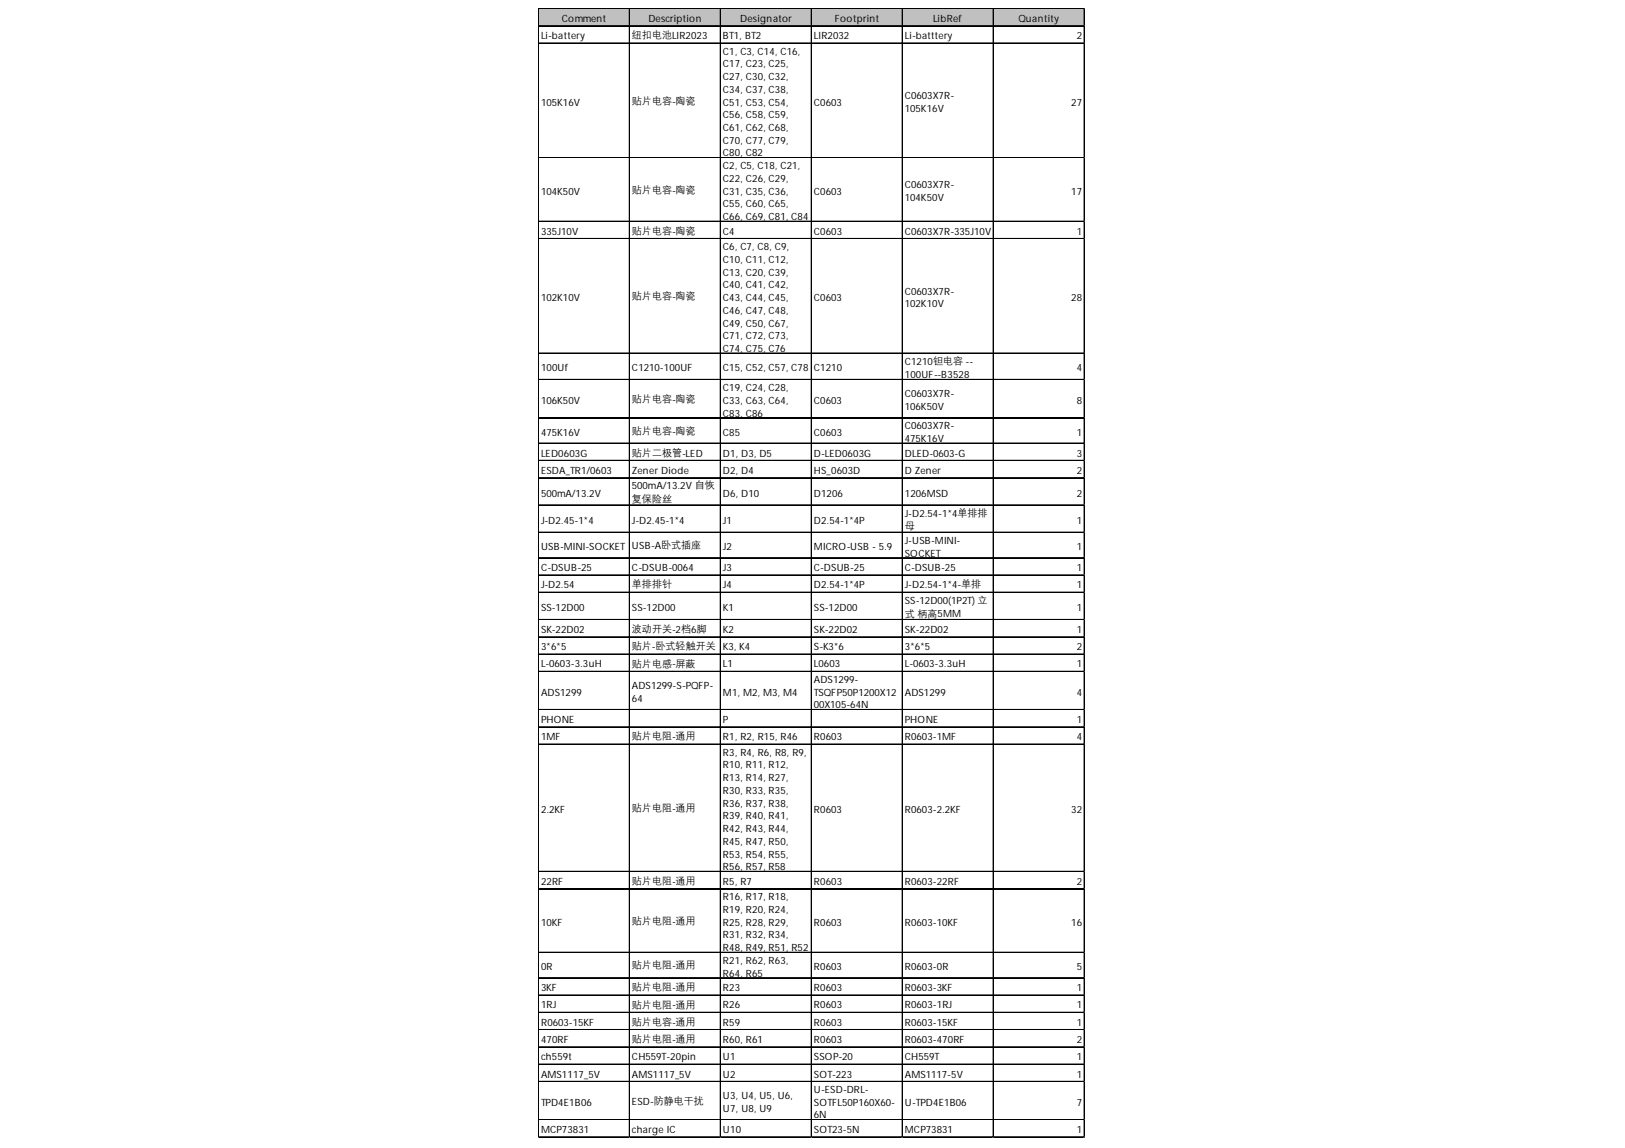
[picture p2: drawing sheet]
<svg xmlns="http://www.w3.org/2000/svg" width="297mm" height="210mm" viewBox="0 0 297 210" stroke-linecap="round" stroke-linejoin="round" font-family="sans-serif">
<defs><g id="words">
<g font-size="1.8">
<text x="102.7" y="4">Comment</text>
<text x="118.5" y="4">Description</text>
<text x="135.3" y="4">Designator</text>
<text x="152.6" y="4">Footprint</text>
<text x="170.6" y="4">LibRef</text>
<text x="186.2" y="4">Quantity</text>
<text x="98.9" y="7.2">Li-battery</text>
<text x="115.5" y="7">纽扣电池LIR2023</text>
<text x="132.1" y="7.2">BT1, BT2</text>
<text x="132.1" y="10">C1, C3, C14, C16,</text>
<text x="148.8" y="7.2">LIR2032</text>
<text x="165.4" y="7.2">Li-batttery</text>
<text x="196.8" y="7.2">2</text>
<text x="132.1" y="12.3">C17, C23, C25,</text>
<text x="132.1" y="14.6">C27, C30, C32,</text>
<text x="132.1" y="17">C34, C37, C38,</text>
<text x="98.9" y="19.3">105K16V</text>
<text x="115.5" y="19">贴片电容-陶瓷</text>
<text x="132.1" y="19.3">C51, C53, C54,</text>
<text x="132.1" y="21.6">C56, C58, C59,</text>
<text x="132.1" y="24">C61, C62, C68,</text>
<text x="148.8" y="19.3">C0603</text>
<text x="165.4" y="18.1">C0603X7R-</text>
<text x="165.4" y="20.5">105K16V</text>
<text x="195.8" y="19.3">27</text>
<text x="132.1" y="26.3">C70, C77, C79,</text>
<text x="132.1" y="28.6">C80, C82</text>
<text x="98.9" y="35.6">104K50V</text>
<text x="115.5" y="35.3">贴片电容-陶瓷</text>
<text x="132.1" y="30.9">C2, C5, C18, C21,</text>
<text x="132.1" y="33.3">C22, C26, C29,</text>
<text x="132.1" y="35.6">C31, C35, C36,</text>
<text x="148.8" y="35.6">C0603</text>
<text x="165.4" y="34.4">C0603X7R-</text>
<text x="195.8" y="35.6">17</text>
<text x="132.1" y="37.9">C55, C60, C65,</text>
<text x="132.1" y="40.2">C66, C69, C81, C84</text>
<text x="165.4" y="36.8">104K50V</text>
<text x="98.9" y="42.9">335J10V</text>
<text x="115.5" y="42.7">贴片电容-陶瓷</text>
<text x="132.1" y="42.9">C4</text>
<text x="132.1" y="45.7">C6, C7, C8, C9,</text>
<text x="148.8" y="42.9">C0603</text>
<text x="165.4" y="42.9">C0603X7R-335J10V</text>
<text x="196.8" y="42.9">1</text>
<text x="132.1" y="48.1">C10, C11, C12,</text>
<text x="132.1" y="50.4">C13, C20, C39,</text>
<text x="132.1" y="52.7">C40, C41, C42,</text>
<text x="165.4" y="53.9">C0603X7R-</text>
<text x="98.9" y="55">102K10V</text>
<text x="115.5" y="54.7">贴片电容-陶瓷</text>
<text x="132.1" y="55">C43, C44, C45,</text>
<text x="132.1" y="57.4">C46, C47, C48,</text>
<text x="132.1" y="59.7">C49, C50, C67,</text>
<text x="148.8" y="55">C0603</text>
<text x="165.4" y="56.2">102K10V</text>
<text x="195.8" y="55">28</text>
<text x="132.1" y="62">C71, C72, C73,</text>
<text x="132.1" y="64.4">C74, C75, C76</text>
<text x="98.9" y="67.8">100Uf</text>
<text x="115.5" y="67.8">C1210-100UF</text>
<text x="132.1" y="67.8">C15, C52, C57, C78</text>
<text x="132.1" y="71.5">C19, C24, C28,</text>
<text x="148.8" y="67.8">C1210</text>
<text x="165.4" y="66.7">C1210钽电容 --</text>
<text x="165.4" y="69.2">100UF--B3528</text>
<text x="196.8" y="67.8">4</text>
<text x="98.9" y="73.8">106K50V</text>
<text x="115.5" y="73.5">贴片电容-陶瓷</text>
<text x="132.1" y="73.8">C33, C63, C64,</text>
<text x="132.1" y="76.2">C83, C86</text>
<text x="148.8" y="73.8">C0603</text>
<text x="165.4" y="72.7">C0603X7R-</text>
<text x="165.4" y="75">106K50V</text>
<text x="196.8" y="73.8">8</text>
<text x="98.9" y="79.6">475K16V</text>
<text x="98.9" y="83.5">LED0603G</text>
<text x="115.5" y="79.3">贴片电容-陶瓷</text>
<text x="115.5" y="83.3">贴片二极管-LED</text>
<text x="132.1" y="79.6">C85</text>
<text x="132.1" y="83.5">D1, D3, D5</text>
<text x="148.8" y="79.6">C0603</text>
<text x="148.8" y="83.5">D-LED0603G</text>
<text x="165.4" y="78.5">C0603X7R-</text>
<text x="165.4" y="80.8">475K16V</text>
<text x="165.4" y="83.5">DLED-0603-G</text>
<text x="196.8" y="79.6">1</text>
<text x="196.8" y="83.5">3</text>
<text x="98.9" y="86.6">ESDA_TR1/0603</text>
<text x="115.5" y="86.6">Zener Diode</text>
<text x="115.5" y="89.5">500mA/13.2V 自恢</text>
<text x="132.1" y="86.6">D2, D4</text>
<text x="148.8" y="86.6">HS_0603D</text>
<text x="165.4" y="86.6">D Zener</text>
<text x="196.8" y="86.6">2</text>
<text x="98.9" y="90.8">500mA/13.2V</text>
<text x="98.9" y="95.8">J-D2.45-1*4</text>
<text x="115.5" y="91.8">复保险丝</text>
<text x="115.5" y="95.8">J-D2.45-1*4</text>
<text x="132.1" y="90.8">D6, D10</text>
<text x="132.1" y="95.8">J1</text>
<text x="148.8" y="90.8">D1206</text>
<text x="148.8" y="95.8">D2.54-1*4P</text>
<text x="165.4" y="90.8">1206MSD</text>
<text x="165.4" y="94.4">J-D2.54-1*4单排排</text>
<text x="196.8" y="90.8">2</text>
<text x="196.8" y="95.8">1</text>
<text x="98.9" y="100.6">USB-MINI-SOCKET</text>
<text x="115.5" y="100.4">USB-A卧式插座</text>
<text x="132.1" y="100.6">J2</text>
<text x="148.8" y="100.6">MICRO-USB - 5.9</text>
<text x="165.4" y="96.8">母</text>
<text x="165.4" y="99.4">J-USB-MINI-</text>
<text x="165.4" y="101.8">SOCKET</text>
<text x="196.8" y="100.6">1</text>
<text x="98.9" y="104.4">C-DSUB-25</text>
<text x="98.9" y="107.6">J-D2.54</text>
<text x="115.5" y="104.4">C-DSUB-0064</text>
<text x="115.5" y="107.4">单排排针</text>
<text x="132.1" y="104.4">J3</text>
<text x="132.1" y="107.6">J4</text>
<text x="148.8" y="104.4">C-DSUB-25</text>
<text x="148.8" y="107.6">D2.54-1*4P</text>
<text x="165.4" y="104.4">C-DSUB-25</text>
<text x="165.4" y="107.6">J-D2.54-1*4-单排</text>
<text x="196.8" y="104.4">1</text>
<text x="196.8" y="107.6">1</text>
<text x="98.9" y="111.7">SS-12D00</text>
<text x="115.5" y="111.7">SS-12D00</text>
<text x="132.1" y="111.7">K1</text>
<text x="148.8" y="111.7">SS-12D00</text>
<text x="165.4" y="110.4">SS-12D00(1P2T) 立</text>
<text x="165.4" y="112.7">式 柄高5MM</text>
<text x="196.8" y="111.7">1</text>
<text x="98.9" y="115.7">SK-22D02</text>
<text x="98.9" y="118.9">3*6*5</text>
<text x="115.5" y="115.6">波动开关-2档6脚</text>
<text x="115.5" y="118.7">贴片-卧式轻触开关</text>
<text x="132.1" y="115.7">K2</text>
<text x="132.1" y="118.9">K3, K4</text>
<text x="148.8" y="115.7">SK-22D02</text>
<text x="148.8" y="118.9">S-K3*6</text>
<text x="165.4" y="115.7">SK-22D02</text>
<text x="165.4" y="118.9">3*6*5</text>
<text x="196.8" y="115.7">1</text>
<text x="196.8" y="118.9">2</text>
<text x="98.9" y="122">L-0603-3.3uH</text>
<text x="115.5" y="121.9">贴片电感-屏蔽</text>
<text x="132.1" y="122">L1</text>
<text x="148.8" y="122">L0603</text>
<text x="148.8" y="124.9">ADS1299-</text>
<text x="165.4" y="122">L-0603-3.3uH</text>
<text x="196.8" y="122">1</text>
<text x="98.9" y="127.2">ADS1299</text>
<text x="115.5" y="126">ADS1299-S-PQFP-</text>
<text x="115.5" y="128.4">64</text>
<text x="132.1" y="127.2">M1, M2, M3, M4</text>
<text x="148.8" y="127.2">TSQFP50P1200X12</text>
<text x="148.8" y="129.5">00X105-64N</text>
<text x="165.4" y="127.2">ADS1299</text>
<text x="196.8" y="127.2">4</text>
<text x="98.9" y="132.2">PHONE</text>
<text x="98.9" y="135.3">1MF</text>
<text x="115.5" y="135.2">贴片电阻-通用</text>
<text x="132.1" y="132.2">P</text>
<text x="132.1" y="135.3">R1, R2, R15, R46</text>
<text x="148.8" y="135.3">R0603</text>
<text x="165.4" y="132.2">PHONE</text>
<text x="165.4" y="135.3">R0603-1MF</text>
<text x="196.8" y="132.2">1</text>
<text x="196.8" y="135.3">4</text>
<text x="132.1" y="138.2">R3, R4, R6, R8, R9,</text>
<text x="132.1" y="140.5">R10, R11, R12,</text>
<text x="132.1" y="142.8">R13, R14, R27,</text>
<text x="98.9" y="148.6">2.2KF</text>
<text x="115.5" y="148.3">贴片电阻-通用</text>
<text x="132.1" y="145.2">R30, R33, R35,</text>
<text x="132.1" y="147.5">R36, R37, R38,</text>
<text x="132.1" y="149.8">R39, R40, R41,</text>
<text x="148.8" y="148.6">R0603</text>
<text x="165.4" y="148.6">R0603-2.2KF</text>
<text x="195.8" y="148.6">32</text>
<text x="132.1" y="152.1">R42, R43, R44,</text>
<text x="132.1" y="154.5">R45, R47, R50,</text>
<text x="98.9" y="161.8">22RF</text>
<text x="115.5" y="161.6">贴片电阻-通用</text>
<text x="132.1" y="156.8">R53, R54, R55,</text>
<text x="132.1" y="159.1">R56, R57, R58</text>
<text x="132.1" y="161.8">R5, R7</text>
<text x="148.8" y="161.8">R0603</text>
<text x="165.4" y="161.8">R0603-22RF</text>
<text x="196.8" y="161.8">2</text>
<text x="132.1" y="164.6">R16, R17, R18,</text>
<text x="132.1" y="166.9">R19, R20, R24,</text>
<text x="98.9" y="169.3">10KF</text>
<text x="115.5" y="168.9">贴片电阻-通用</text>
<text x="132.1" y="169.3">R25, R28, R29,</text>
<text x="132.1" y="171.6">R31, R32, R34,</text>
<text x="132.1" y="173.9">R48, R49, R51, R52</text>
<text x="148.8" y="169.3">R0603</text>
<text x="165.4" y="169.3">R0603-10KF</text>
<text x="195.8" y="169.3">16</text>
<text x="98.9" y="177.4">0R</text>
<text x="115.5" y="177.1">贴片电阻-通用</text>
<text x="132.1" y="176.2">R21, R62, R63,</text>
<text x="132.1" y="178.6">R64, R65</text>
<text x="148.8" y="177.4">R0603</text>
<text x="165.4" y="177.4">R0603-0R</text>
<text x="196.8" y="177.4">5</text>
<text x="98.9" y="181.2">3KF</text>
<text x="98.9" y="184.4">1RJ</text>
<text x="115.5" y="181.1">贴片电阻-通用</text>
<text x="115.5" y="184.2">贴片电阻-通用</text>
<text x="132.1" y="181.2">R23</text>
<text x="132.1" y="184.4">R26</text>
<text x="148.8" y="181.2">R0603</text>
<text x="148.8" y="184.4">R0603</text>
<text x="165.4" y="181.2">R0603-3KF</text>
<text x="165.4" y="184.4">R0603-1RJ</text>
<text x="196.8" y="181.2">1</text>
<text x="196.8" y="184.4">1</text>
<text x="98.9" y="187.5">R0603-15KF</text>
<text x="98.9" y="190.7">470RF</text>
<text x="115.5" y="187.4">贴片电容-通用</text>
<text x="115.5" y="190.5">贴片电阻-通用</text>
<text x="132.1" y="187.5">R59</text>
<text x="132.1" y="190.7">R60, R61</text>
<text x="148.8" y="187.5">R0603</text>
<text x="148.8" y="190.7">R0603</text>
<text x="165.4" y="187.5">R0603-15KF</text>
<text x="165.4" y="190.7">R0603-470RF</text>
<text x="196.8" y="187.5">1</text>
<text x="196.8" y="190.7">2</text>
<text x="98.9" y="193.9">ch559t</text>
<text x="98.9" y="197">AMS1117_5V</text>
<text x="115.5" y="193.9">CH559T-20pin</text>
<text x="115.5" y="197">AMS1117_5V</text>
<text x="132.1" y="193.9">U1</text>
<text x="132.1" y="197">U2</text>
<text x="148.8" y="193.9">SSOP-20</text>
<text x="148.8" y="197">SOT-223</text>
<text x="165.4" y="193.9">CH559T</text>
<text x="165.4" y="197">AMS1117-5V</text>
<text x="196.8" y="193.9">1</text>
<text x="196.8" y="197">1</text>
<text x="98.9" y="202.2">TPD4E1B06</text>
<text x="115.5" y="202">ESD-防静电干扰</text>
<text x="132.1" y="201">U3, U4, U5, U6,</text>
<text x="132.1" y="203.3">U7, U8, U9</text>
<text x="148.8" y="199.8">U-ESD-DRL-</text>
<text x="148.8" y="202.2">SOTFL50P160X60-</text>
<text x="165.4" y="202.2">U-TPD4E1B06</text>
<text x="196.8" y="202.2">7</text>
<text x="98.9" y="207.2">MCP73831</text>
<text x="115.5" y="207.2">charge IC</text>
<text x="132.1" y="207.2">U10</text>
<text x="148.8" y="204.5">6N</text>
<text x="148.8" y="207.2">SOT23-5N</text>
<text x="165.4" y="207.2">MCP73831</text>
<text x="196.8" y="207.2">1</text>
</g>
</g></defs>
<path d="M98.5 1.6h99.8v3.3h-99.8z" fill="#c0c0c0"/>
<g fill="none" stroke="#000" stroke-width=".18">
<path d="M98.4 1.5v206.5M98.5 1.5v206.5M98.6 1.5h99.7M98.6 1.6h99.7M98.6 4.7h99.7M98.6 4.8h99.7M98.6 7.8h99.7M98.6 7.9h99.7M115 1.7v206.3M115.1 1.7v206.3M131.7 1.7v206.3M148.3 1.7v206.3"/>
<path d="M148.4 1.7v206.3M164.9 1.7v206.3M165 1.7v206.3M181.5 1.7v206.3M181.6 1.7v206.3M198.2 1.7v206.3M98.6 28.8h99.7M98.6 28.9h99.7M98.6 40.4h99.7M98.6 40.5h99.7M98.6 43.6h99.7M98.6 43.7h99.7"/>
<path d="M98.6 64.5h99.7M98.6 64.6h99.7M98.6 69.4h99.7M98.6 76.3h99.7M98.6 76.4h99.7M98.6 81h99.7M98.6 81.1h99.7M98.6 84.2h99.7M98.6 87.3h99.7M98.6 87.4h99.7M98.6 92.3h99.7M98.6 92.4h99.7"/>
<path d="M98.6 97.3h99.7M98.6 97.4h99.7M98.6 101.9h99.7M98.6 102h99.7M98.6 105.1h99.7M98.6 105.2h99.7M98.6 108.3h99.7M98.6 113.3h99.7M98.6 116.4h99.7M98.6 116.5h99.7M98.6 119.6h99.7M98.6 119.7h99.7"/>
<path d="M98.6 122.7h99.7M98.6 122.8h99.7M98.6 129.7h99.7M98.6 129.8h99.7M98.6 132.9h99.7M98.6 133h99.7M98.6 136h99.7M98.6 136.1h99.7M98.6 159.3h99.7M98.6 159.4h99.7M98.6 162.5h99.7M98.6 174.1h99.7"/>
<path d="M98.6 174.2h99.7M98.6 178.8h99.7M98.6 181.9h99.7M98.6 182h99.7M98.6 185.1h99.7M98.6 185.2h99.7M98.6 188.2h99.7M98.6 188.3h99.7M98.6 191.4h99.7M98.6 191.5h99.7M98.6 194.6h99.7M98.6 197.7h99.7"/>
<path d="M98.6 197.8h99.7M98.6 204.7h99.7M98.6 204.8h99.7M98.6 207.9h99.7"/>
</g>
<path d="M98.4 208v.1" fill="none" stroke="#d4d4d4" stroke-width=".18"/>
<path d="M98.4 208l.2 .1z" fill="#d4d4d4"/>
<path d="M115 208v.1" fill="none" stroke="#d4d4d4" stroke-width=".18"/>
<path d="M115 208l.2 .1z" fill="#d4d4d4"/>
<path d="M131.7 208v.1" fill="none" stroke="#d4d4d4" stroke-width=".18"/>
<path d="M131.7 208l.1 .1z" fill="#d4d4d4"/>
<path d="M148.3 208v.1" fill="none" stroke="#d4d4d4" stroke-width=".18"/>
<path d="M148.3 208l.1 .1z" fill="#d4d4d4"/>
<path d="M164.9 208v.1" fill="none" stroke="#d4d4d4" stroke-width=".18"/>
<path d="M164.9 208l.2 .1z" fill="#d4d4d4"/>
<path d="M181.5 208v.1" fill="none" stroke="#d4d4d4" stroke-width=".18"/>
<path d="M181.5 208l.2 .1z" fill="#d4d4d4"/>
<path d="M198.2 208v.1" fill="none" stroke="#d4d4d4" stroke-width=".18"/>
<path d="M198.2 208l.1 .1z" fill="#d4d4d4"/>
<path d="M198.3 1.5h.1" fill="none" stroke="#d4d4d4" stroke-width=".18"/>
<path d="M198.3 1.5l.1 .2z" fill="#d4d4d4"/>
<path d="M198.3 4.7h.1" fill="none" stroke="#d4d4d4" stroke-width=".18"/>
<path d="M198.3 4.7l.1 .2z" fill="#d4d4d4"/>
<path d="M198.3 7.8h.1" fill="none" stroke="#d4d4d4" stroke-width=".18"/>
<path d="M198.3 7.8l.1 .2z" fill="#d4d4d4"/>
<path d="M198.3 28.8h.1" fill="none" stroke="#d4d4d4" stroke-width=".18"/>
<path d="M198.3 28.8l.1 .2z" fill="#d4d4d4"/>
<path d="M198.3 40.4h.1" fill="none" stroke="#d4d4d4" stroke-width=".18"/>
<path d="M198.3 40.4l.1 .2z" fill="#d4d4d4"/>
<path d="M198.3 43.6h.1" fill="none" stroke="#d4d4d4" stroke-width=".18"/>
<path d="M198.3 43.6l.1 .2z" fill="#d4d4d4"/>
<path d="M198.3 64.5h.1" fill="none" stroke="#d4d4d4" stroke-width=".18"/>
<path d="M198.3 64.5l.1 .2z" fill="#d4d4d4"/>
<path d="M198.3 69.4h.1" fill="none" stroke="#d4d4d4" stroke-width=".18"/>
<path d="M198.3 69.4l.1 .1z" fill="#d4d4d4"/>
<path d="M198.3 76.3h.1" fill="none" stroke="#d4d4d4" stroke-width=".18"/>
<path d="M198.3 76.3l.1 .2z" fill="#d4d4d4"/>
<path d="M198.3 81h.1" fill="none" stroke="#d4d4d4" stroke-width=".18"/>
<path d="M198.3 81l.1 .2z" fill="#d4d4d4"/>
<path d="M198.3 84.2h.1" fill="none" stroke="#d4d4d4" stroke-width=".18"/>
<path d="M198.3 84.2l.1 .1z" fill="#d4d4d4"/>
<path d="M198.3 87.3h.1" fill="none" stroke="#d4d4d4" stroke-width=".18"/>
<path d="M198.3 87.3l.1 .2z" fill="#d4d4d4"/>
<path d="M198.3 92.3h.1" fill="none" stroke="#d4d4d4" stroke-width=".18"/>
<path d="M198.3 92.3l.1 .2z" fill="#d4d4d4"/>
<path d="M198.3 97.3h.1" fill="none" stroke="#d4d4d4" stroke-width=".18"/>
<path d="M198.3 97.3l.1 .2z" fill="#d4d4d4"/>
<path d="M198.3 101.9h.1" fill="none" stroke="#d4d4d4" stroke-width=".18"/>
<path d="M198.3 101.9l.1 .2z" fill="#d4d4d4"/>
<path d="M198.3 105.1h.1" fill="none" stroke="#d4d4d4" stroke-width=".18"/>
<path d="M198.3 105.1l.1 .2z" fill="#d4d4d4"/>
<path d="M198.3 108.3h.1" fill="none" stroke="#d4d4d4" stroke-width=".18"/>
<path d="M198.3 108.3l.1 .1z" fill="#d4d4d4"/>
<path d="M198.3 113.3h.1" fill="none" stroke="#d4d4d4" stroke-width=".18"/>
<path d="M198.3 113.3l.1 .1z" fill="#d4d4d4"/>
<path d="M198.3 116.4h.1" fill="none" stroke="#d4d4d4" stroke-width=".18"/>
<path d="M198.3 116.4l.1 .2z" fill="#d4d4d4"/>
<path d="M198.3 119.6h.1" fill="none" stroke="#d4d4d4" stroke-width=".18"/>
<path d="M198.3 119.6l.1 .1z" fill="#d4d4d4"/>
<path d="M198.3 122.7h.1" fill="none" stroke="#d4d4d4" stroke-width=".18"/>
<path d="M198.3 122.7l.1 .2z" fill="#d4d4d4"/>
<path d="M198.3 129.7h.1" fill="none" stroke="#d4d4d4" stroke-width=".18"/>
<path d="M198.3 129.7l.1 .2z" fill="#d4d4d4"/>
<path d="M198.3 132.9h.1" fill="none" stroke="#d4d4d4" stroke-width=".18"/>
<path d="M198.3 132.9l.1 .1z" fill="#d4d4d4"/>
<path d="M198.3 136h.1" fill="none" stroke="#d4d4d4" stroke-width=".18"/>
<path d="M198.3 136l.1 .2z" fill="#d4d4d4"/>
<path d="M198.3 159.3h.1" fill="none" stroke="#d4d4d4" stroke-width=".18"/>
<path d="M198.3 159.3l.1 .2z" fill="#d4d4d4"/>
<path d="M198.3 162.5h.1" fill="none" stroke="#d4d4d4" stroke-width=".18"/>
<path d="M198.3 162.5l.1 .1z" fill="#d4d4d4"/>
<path d="M198.3 174.1h.1" fill="none" stroke="#d4d4d4" stroke-width=".18"/>
<path d="M198.3 174.1l.1 .2z" fill="#d4d4d4"/>
<path d="M198.3 178.8h.1" fill="none" stroke="#d4d4d4" stroke-width=".18"/>
<path d="M198.3 178.8l.1 .1z" fill="#d4d4d4"/>
<path d="M198.3 181.9h.1" fill="none" stroke="#d4d4d4" stroke-width=".18"/>
<path d="M198.3 181.9l.1 .2z" fill="#d4d4d4"/>
<path d="M198.3 185.1h.1" fill="none" stroke="#d4d4d4" stroke-width=".18"/>
<path d="M198.3 185.1l.1 .1z" fill="#d4d4d4"/>
<path d="M198.3 188.2h.1" fill="none" stroke="#d4d4d4" stroke-width=".18"/>
<path d="M198.3 188.2l.1 .2z" fill="#d4d4d4"/>
<path d="M198.3 191.4h.1" fill="none" stroke="#d4d4d4" stroke-width=".18"/>
<path d="M198.3 191.4l.1 .2z" fill="#d4d4d4"/>
<path d="M198.3 194.6h.1" fill="none" stroke="#d4d4d4" stroke-width=".18"/>
<path d="M198.3 194.6l.1 .1z" fill="#d4d4d4"/>
<path d="M198.3 197.7h.1" fill="none" stroke="#d4d4d4" stroke-width=".18"/>
<path d="M198.3 197.7l.1 .2z" fill="#d4d4d4"/>
<path d="M198.3 204.7h.1" fill="none" stroke="#d4d4d4" stroke-width=".18"/>
<path d="M198.3 204.7l.1 .2z" fill="#d4d4d4"/>
<path d="M198.3 207.9h.1" fill="none" stroke="#d4d4d4" stroke-width=".18"/>
<path d="M198.3 207.9l.1 .1z" fill="#d4d4d4"/>
<use href="#words"/>
</svg>
